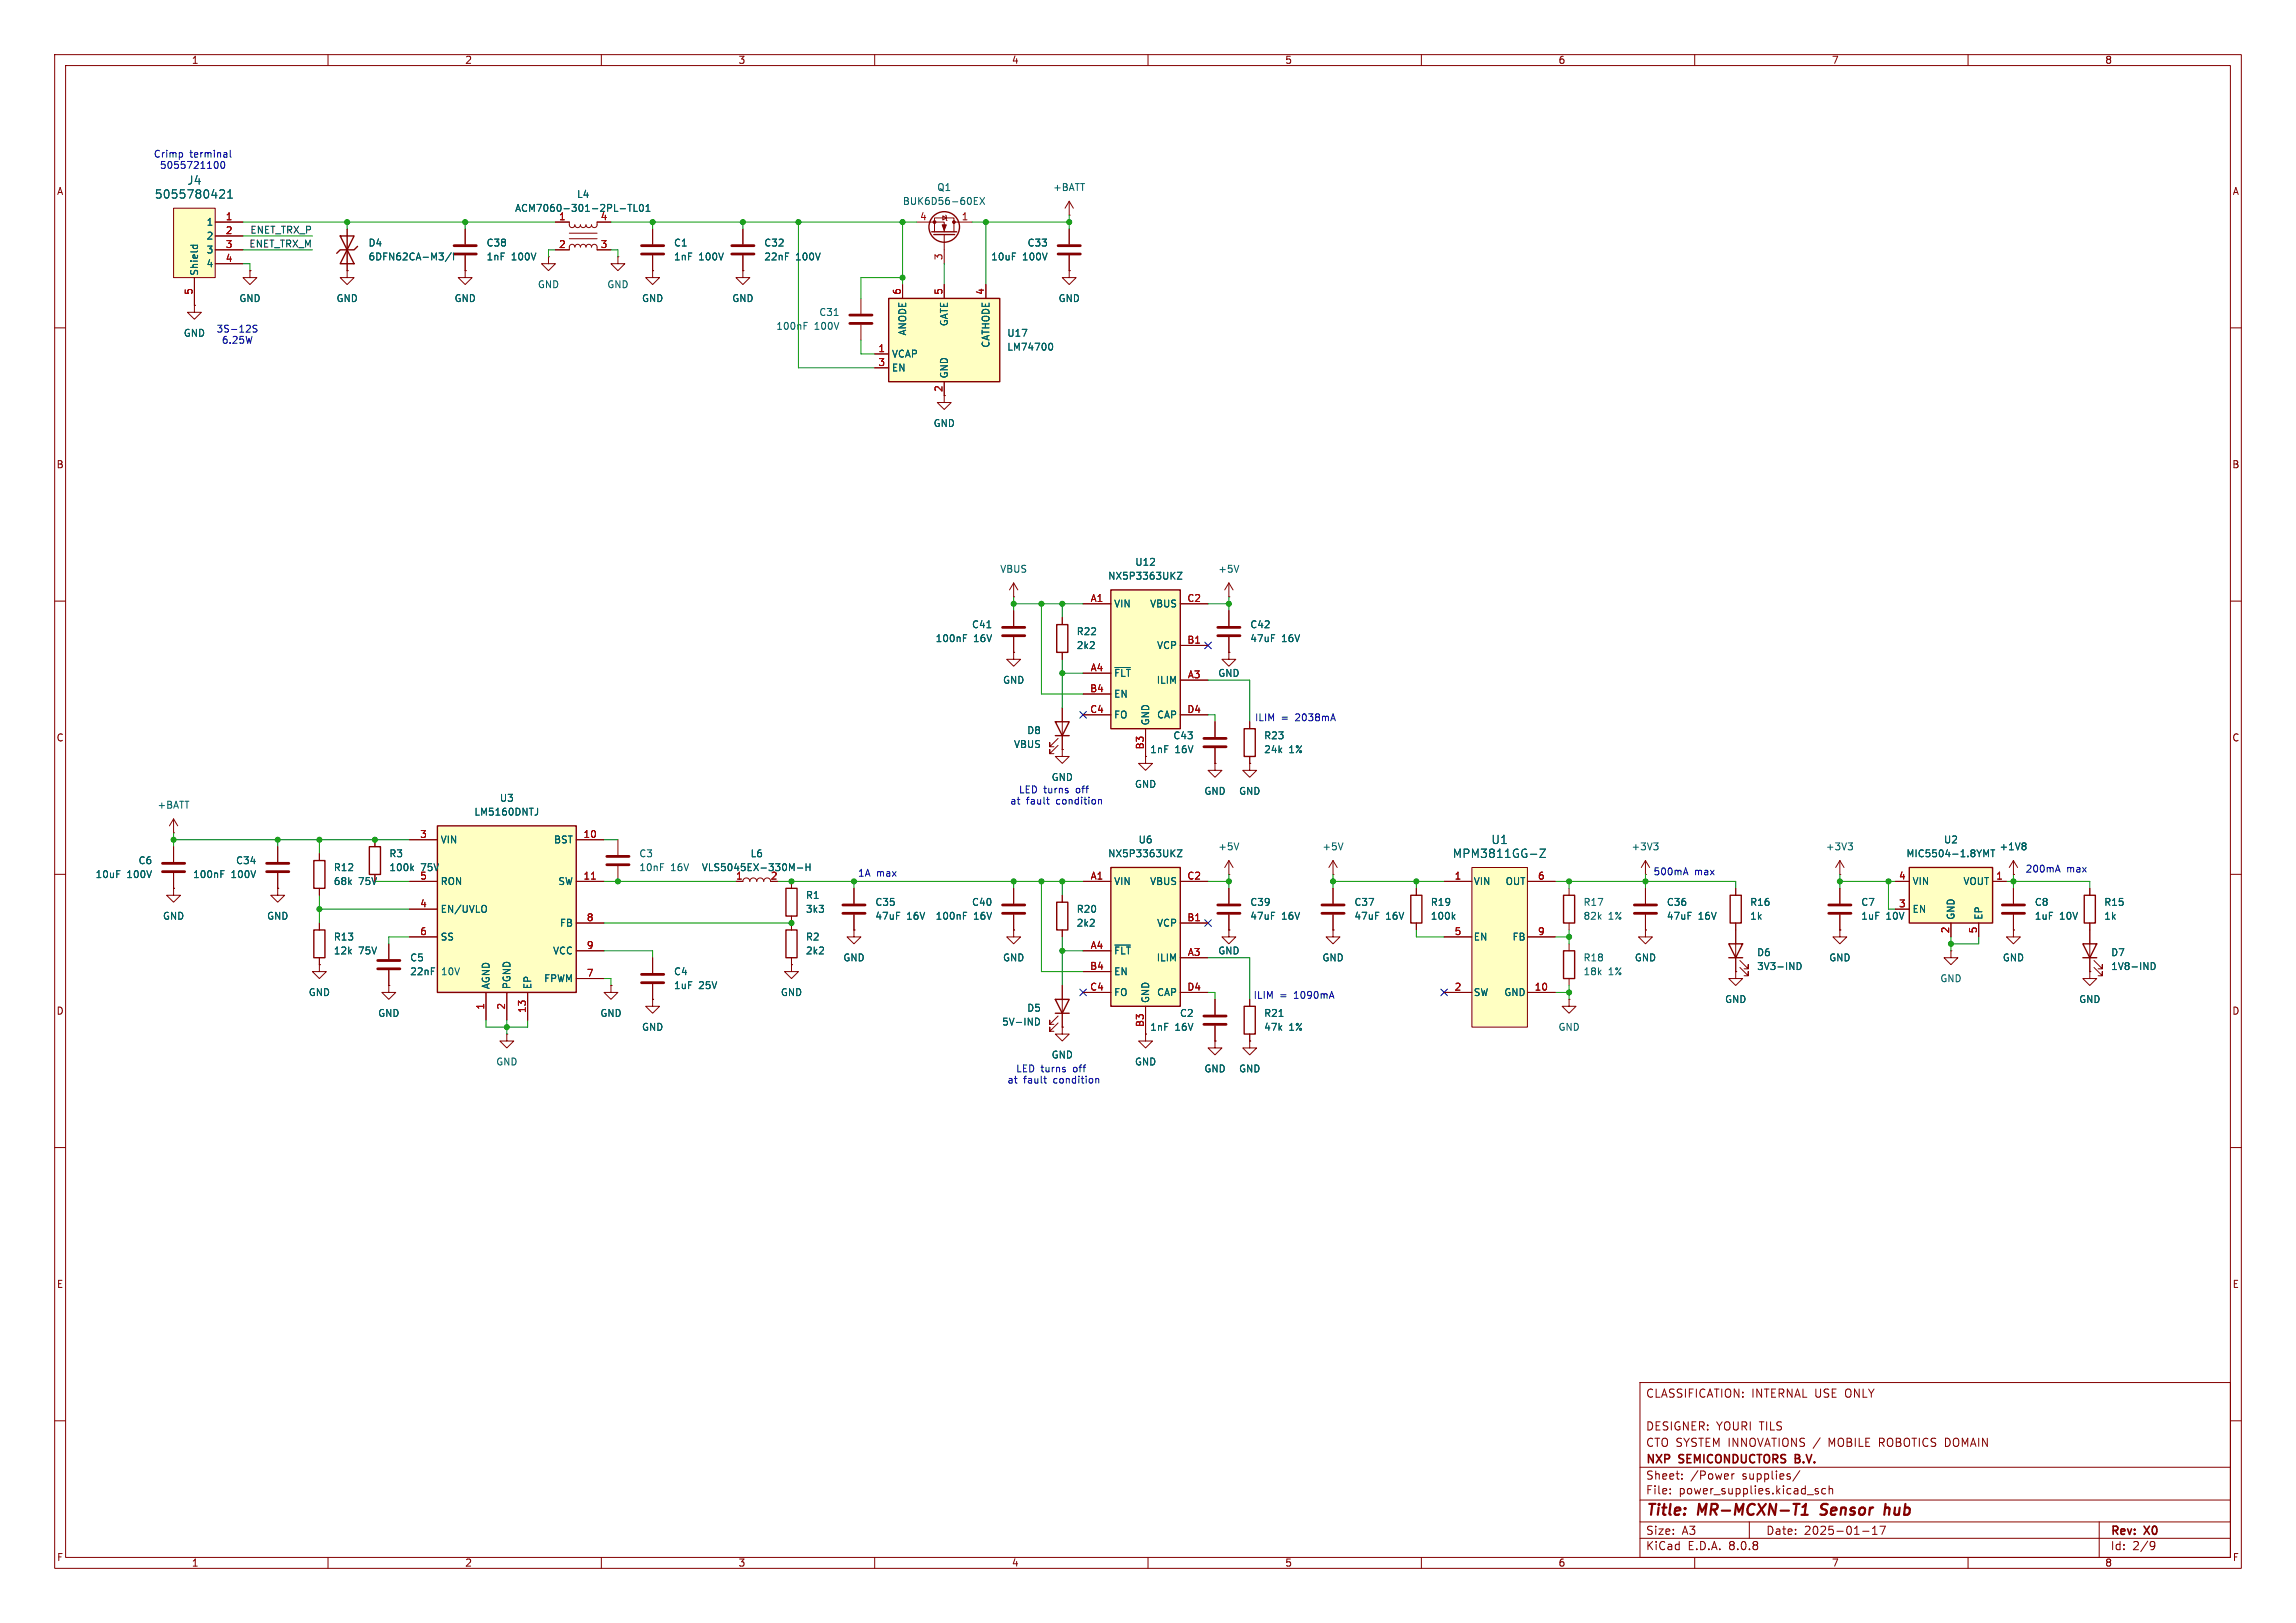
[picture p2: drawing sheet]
<svg xmlns="http://www.w3.org/2000/svg" width="420mm" height="297mm" viewBox="0 0 420 297" stroke-linecap="round" stroke-linejoin="round" font-family="sans-serif">
<defs><g id="words">
<g font-size="2.8" fill="#840000">
<text x="301" y="277.9">Title:</text>
<text x="310.6" y="277.9">MR-MCXN-T1</text>
<text x="333.9" y="277.9">Sensor</text>
<text x="346.3" y="277.9">hub</text>
</g>
<g font-size="2.1" fill="#006464">
<text x="34.2" y="34">J4</text>
<text x="28.2" y="36.6">5055780421</text>
<text x="272.7" y="154.7">U1</text>
<text x="265.6" y="157.2">MPM3811GG-Z</text>
</g>
<g font-size="2.1" fill="#840000">
<text x="301" y="256">CLASSIFICATION:</text>
<text x="320.4" y="256">INTERNAL USE ONLY</text>
<text x="301" y="262">DESIGNER: YOURI TILS</text>
<text x="301" y="268.2">NXP</text>
<text x="301" y="265">CTO SYSTEM INNOVATIONS /</text>
<text x="307.2" y="268.2">SEMICONDUCTORS</text>
<text x="329" y="268.2">B.V.</text>
<text x="334.8" y="265">MOBILE</text>
<text x="344.1" y="265">ROBOTICS DOMAIN</text>
<text x="301" y="273.7">File:</text>
<text x="301" y="271">Sheet:</text>
<text x="307.1" y="273.7">power_supplies.kicad_sch</text>
<text x="309.2" y="271">/Power</text>
<text x="318.7" y="271">supplies/</text>
<text x="301" y="281.1">Size:</text>
<text x="307.6" y="281.1">A3</text>
<text x="323" y="281.1">Date:</text>
<text x="330" y="281.1">2025-01-17</text>
<text x="386" y="281.3">Rev:</text>
<text x="392.4" y="281.3">X0</text>
<text x="301" y="283.9">KiCad</text>
<text x="308.7" y="283.9">E.D.A.</text>
<text x="316.3" y="283.9">8.0.8</text>
<text x="386" y="283.9">Id:</text>
<text x="390.1" y="283.9">2/9</text>
</g>
<g font-size="1.8" fill="#840000">
<text x="35" y="11.9">1</text>
<text x="85" y="11.9">2</text>
<text x="135" y="11.9">3</text>
<text x="185" y="11.9">4</text>
<text x="235" y="11.9">5</text>
<text x="285" y="11.9">6</text>
<text x="335" y="11.9">7</text>
<text x="385" y="11.9">8</text>
<text x="10.3" y="35.9">A</text>
<text x="408.3" y="35.9">A</text>
<text x="172.5" y="71.8" transform="rotate(-90 172.5 71.8)">2</text>
<text x="10.3" y="85.9">B</text>
<text x="408.2" y="85.9">B</text>
<text x="10.3" y="135.9">C</text>
<text x="408.2" y="135.9">C</text>
<text x="10.3" y="185.9">D</text>
<text x="408.2" y="185.9">D</text>
<text x="10.3" y="235.9">E</text>
<text x="408.3" y="235.9">E</text>
<text x="10.3" y="285.9">F</text>
<text x="35" y="286.9">1</text>
<text x="85" y="286.9">2</text>
<text x="135" y="286.9">3</text>
<text x="185" y="286.9">4</text>
<text x="235" y="286.9">5</text>
<text x="285" y="286.9">6</text>
<text x="335" y="286.9">7</text>
<text x="385" y="286.9">8</text>
<text x="408.3" y="285.9">F</text>
</g>
<g font-size="1.8" fill="#0000c2">
<text x="28" y="29.1">Crimp</text>
<text x="34.7" y="29.1">terminal</text>
<text x="29.2" y="31.1">5055721100</text>
<text x="39.5" y="61.1">3S-12S</text>
<text x="40.5" y="63.1">6.25W</text>
<text x="229.5" y="132.2">ILIM</text>
<text x="234.3" y="132.2">=</text>
<text x="237.1" y="132.2">2038mA</text>
<text x="184.7" y="147.4">at</text>
<text x="186.3" y="145.4">LED turns</text>
<text x="187.7" y="147.4">fault</text>
<text x="193.3" y="147.4">condition</text>
<text x="196.9" y="145.4">off</text>
<text x="156.9" y="160.6">1A</text>
<text x="160.3" y="160.6">max</text>
<text x="302.4" y="160.4">500mA</text>
<text x="310" y="160.4">max</text>
<text x="370.4" y="159.9">200mA</text>
<text x="378" y="159.9">max</text>
<text x="229.2" y="183">ILIM</text>
<text x="234.1" y="183">=</text>
<text x="236.8" y="183">1090mA</text>
<text x="185.8" y="196.4">LED turns</text>
<text x="196.4" y="196.4">off</text>
<text x="184.2" y="198.5">at</text>
<text x="187.2" y="198.5">fault</text>
<text x="192.8" y="198.5">condition</text>
</g>
<g font-size="1.8" fill="#006464">
<text x="171.3" y="35.2">Q1</text>
<text x="192.5" y="35.2">+BATT</text>
<text x="37.7" y="41.5">1</text>
<text x="94.1" y="39">ACM7060-301-2PL-TL01</text>
<text x="105.5" y="36.4">L4</text>
<text x="165.1" y="37.7">BUK6D56-60EX</text>
<text x="37.7" y="44">2</text>
<text x="37.7" y="46.6">3</text>
<text x="67.3" y="45.3">D4</text>
<text x="67.3" y="47.9">6DFN62CA-M3/I</text>
<text x="88.9" y="45.3">C38</text>
<text x="88.9" y="47.9">1nF</text>
<text x="93.5" y="47.9">100V</text>
<text x="123.2" y="45.3">C1</text>
<text x="123.2" y="47.9">1nF</text>
<text x="127.8" y="47.9">100V</text>
<text x="139.7" y="47.9">22nF</text>
<text x="139.7" y="45.3">C32</text>
<text x="145.5" y="47.9">100V</text>
<text x="181.2" y="47.9">10uF</text>
<text x="187" y="47.9">100V</text>
<text x="187.9" y="45.3">C33</text>
<text x="36.4" y="50.5" transform="rotate(-90 36.4 50.5)">Shield</text>
<text x="37.7" y="49.1">4</text>
<text x="98.3" y="52.9">GND</text>
<text x="111" y="52.9">GND</text>
<text x="43.7" y="55.5">GND</text>
<text x="61.5" y="55.5">GND</text>
<text x="83.1" y="55.5">GND</text>
<text x="117.3" y="55.5">GND</text>
<text x="133.9" y="55.5">GND</text>
<text x="149.8" y="58">C31</text>
<text x="173.6" y="59.8" transform="rotate(-90 173.6 59.8)">GATE</text>
<text x="193.5" y="55.5">GND</text>
<text x="33.5" y="61.8">GND</text>
<text x="141.9" y="60.6">100nF</text>
<text x="148.9" y="60.6">100V</text>
<text x="163.1" y="65.6">VCAP</text>
<text x="166" y="61.5" transform="rotate(-90 166 61.5)">ANODE</text>
<text x="181.2" y="63.7" transform="rotate(-90 181.2 63.7)">CATHODE</text>
<text x="184.2" y="61.8">U17</text>
<text x="184.2" y="64.4">LM74700</text>
<text x="163.1" y="68.2">EN</text>
<text x="173.6" y="69.3" transform="rotate(-90 173.6 69.3)">GND</text>
<text x="170.7" y="78.3">GND</text>
<text x="182.9" y="105">VBUS</text>
<text x="202.6" y="106.3">NX5P3363UKZ</text>
<text x="207.6" y="103.7">U12</text>
<text x="222.8" y="105">+5V</text>
<text x="203.7" y="111.4">VIN</text>
<text x="210.3" y="111.4">VBUS</text>
<text x="171.1" y="117.7">100nF</text>
<text x="177.7" y="115.2">C41</text>
<text x="178.1" y="117.7">16V</text>
<text x="196.9" y="119">2k2</text>
<text x="196.9" y="116.4">R22</text>
<text x="211.6" y="119">VCP</text>
<text x="228.6" y="115.2">C42</text>
<text x="228.6" y="117.7">47uF</text>
<text x="234.4" y="117.7">16V</text>
<text x="183.4" y="125.3">GND</text>
<text x="203.7" y="124.1">~{FLT}</text>
<text x="211.5" y="125.3">ILIM</text>
<text x="222.8" y="124.1">GND</text>
<text x="203.7" y="127.9">EN</text>
<text x="203.7" y="131.7">FO</text>
<text x="211.6" y="131.7">CAP</text>
<text x="185.4" y="137.1">VBUS</text>
<text x="187.8" y="134.5">D8</text>
<text x="210.4" y="132.8" transform="rotate(-90 210.4 132.8)">GND</text>
<text x="214.5" y="135.5">C43</text>
<text x="231.1" y="135.5">R23</text>
<text x="192.3" y="143.1">GND</text>
<text x="210.3" y="138">1nF</text>
<text x="214.9" y="138">16V</text>
<text x="231.1" y="138">24k</text>
<text x="235.8" y="138">1%</text>
<text x="28.7" y="148.2">+BATT</text>
<text x="86.7" y="149.5">LM5160DNTJ</text>
<text x="91.3" y="146.9">U3</text>
<text x="207.5" y="144.4">GND</text>
<text x="220.2" y="145.6">GND</text>
<text x="226.6" y="145.6">GND</text>
<text x="80.5" y="154.5">VIN</text>
<text x="101.3" y="154.5">BST</text>
<text x="208.2" y="154.5">U6</text>
<text x="222.8" y="155.8">+5V</text>
<text x="241.8" y="155.8">+5V</text>
<text x="298.3" y="155.8">+3V3</text>
<text x="333.9" y="155.8">+3V3</text>
<text x="355.5" y="154.5">U2</text>
<text x="365.7" y="155.8">+1V8</text>
<text x="17.4" y="160.9">10uF</text>
<text x="23.2" y="160.9">100V</text>
<text x="25.2" y="158.3">C6</text>
<text x="35.2" y="160.9">100nF</text>
<text x="42.3" y="160.9">100V</text>
<text x="43.1" y="158.3">C34</text>
<text x="61" y="159.6">R12</text>
<text x="71.1" y="157.1">R3</text>
<text x="71.1" y="159.6">100k</text>
<text x="77" y="159.6">75V</text>
<text x="116.8" y="157.1">C3</text>
<text x="116.8" y="159.6">10nF</text>
<text x="122.7" y="159.6">16V</text>
<text x="128.3" y="159.6">VLS5045EX-330M-H</text>
<text x="137.2" y="157.1">L6</text>
<text x="202.6" y="157.1">NX5P3363UKZ</text>
<text x="348.6" y="157.1">MIC5504-1.8YMT</text>
<text x="61" y="162.2">68k</text>
<text x="65.6" y="162.2">75V</text>
<text x="80.5" y="167.2">EN/UVLO</text>
<text x="80.5" y="162.2">RON</text>
<text x="102" y="162.2">SW</text>
<text x="147.3" y="164.7">R1</text>
<text x="147.3" y="167.2">3k3</text>
<text x="160" y="166">C35</text>
<text x="177.7" y="166">C40</text>
<text x="196.9" y="167.2">R20</text>
<text x="203.7" y="162.2">VIN</text>
<text x="210.3" y="162.2">VBUS</text>
<text x="228.6" y="166">C39</text>
<text x="247.7" y="166">C37</text>
<text x="261.6" y="166">R19</text>
<text x="269.5" y="162.2">VIN</text>
<text x="275.3" y="162.2">OUT</text>
<text x="289.6" y="166">R17</text>
<text x="304.8" y="166">C36</text>
<text x="320" y="166">R16</text>
<text x="340.4" y="166">C7</text>
<text x="349.8" y="167.2">EN</text>
<text x="349.8" y="162.2">VIN</text>
<text x="359.1" y="162.2">VOUT</text>
<text x="372.1" y="166">C8</text>
<text x="384.8" y="166">R15</text>
<text x="29.7" y="168.5">GND</text>
<text x="48.8" y="168.5">GND</text>
<text x="61" y="172.3">R13</text>
<text x="80.5" y="172.3">SS</text>
<text x="102.3" y="169.8">FB</text>
<text x="147.3" y="172.3">R2</text>
<text x="160" y="168.5">47uF</text>
<text x="165.9" y="168.5">16V</text>
<text x="171.1" y="168.5">100nF</text>
<text x="178.1" y="168.5">16V</text>
<text x="196.9" y="169.8">2k2</text>
<text x="211.6" y="169.8">VCP</text>
<text x="228.6" y="168.5">47uF</text>
<text x="234.4" y="168.5">16V</text>
<text x="247.7" y="168.5">47uF</text>
<text x="253.5" y="168.5">16V</text>
<text x="261.6" y="168.5">100k</text>
<text x="269.5" y="172.3">EN</text>
<text x="276.6" y="172.3">FB</text>
<text x="289.6" y="168.5">82k</text>
<text x="294.2" y="168.5">1%</text>
<text x="304.8" y="168.5">47uF</text>
<text x="310.6" y="168.5">16V</text>
<text x="320" y="168.5">1k</text>
<text x="340.4" y="168.5">1uF</text>
<text x="345" y="168.5">10V</text>
<text x="357.7" y="168.4" transform="rotate(-90 357.7 168.4)">GND</text>
<text x="362.8" y="168.4" transform="rotate(-90 362.8 168.4)">EP</text>
<text x="372.1" y="168.5">1uF</text>
<text x="376.7" y="168.5">10V</text>
<text x="384.8" y="168.5">1k</text>
<text x="61" y="174.9">12k</text>
<text x="65.6" y="174.9">75V</text>
<text x="74.9" y="176.1">C5</text>
<text x="74.9" y="178.7">22nF</text>
<text x="80.8" y="178.7">10V</text>
<text x="99.4" y="179.9">FPWM</text>
<text x="101.1" y="174.9">VCC</text>
<text x="123.2" y="178.7">C4</text>
<text x="147.3" y="174.9">2k2</text>
<text x="154.2" y="176.1">GND</text>
<text x="183.4" y="176.1">GND</text>
<text x="203.7" y="174.9">~{FLT}</text>
<text x="203.7" y="178.7">EN</text>
<text x="211.5" y="176.1">ILIM</text>
<text x="222.8" y="174.9">GND</text>
<text x="241.8" y="176.1">GND</text>
<text x="289.6" y="176.1">R18</text>
<text x="289.6" y="178.7">18k</text>
<text x="294.2" y="178.7">1%</text>
<text x="299" y="176.1">GND</text>
<text x="321.3" y="175.2">D6</text>
<text x="321.3" y="177.7">3V3-IND</text>
<text x="334.5" y="176.1">GND</text>
<text x="354.8" y="179.9">GND</text>
<text x="366.3" y="176.1">GND</text>
<text x="386.1" y="175.2">D7</text>
<text x="386.1" y="177.7">1V8-IND</text>
<text x="56.4" y="182.5">GND</text>
<text x="89.8" y="181.1" transform="rotate(-90 89.8 181.1)">AGND</text>
<text x="93.6" y="181.1" transform="rotate(-90 93.6 181.1)">PGND</text>
<text x="97.4" y="181.1" transform="rotate(-90 97.4 181.1)">EP</text>
<text x="123.2" y="181.2">1uF</text>
<text x="127.8" y="181.2">25V</text>
<text x="142.7" y="182.5">GND</text>
<text x="187.8" y="185.3">D5</text>
<text x="203.7" y="182.5">FO</text>
<text x="210.4" y="183.6" transform="rotate(-90 210.4 183.6)">GND</text>
<text x="211.6" y="182.5">CAP</text>
<text x="269.5" y="182.5">SW</text>
<text x="275.1" y="182.5">GND</text>
<text x="315.5" y="183.7">GND</text>
<text x="380.2" y="183.7">GND</text>
<text x="69.1" y="186.3">GND</text>
<text x="109.7" y="186.3">GND</text>
<text x="117.3" y="188.8">GND</text>
<text x="183.2" y="187.9">5V-IND</text>
<text x="210.3" y="188.8">1nF</text>
<text x="214.9" y="188.8">16V</text>
<text x="215.7" y="186.3">C2</text>
<text x="231.1" y="186.3">R21</text>
<text x="231.1" y="188.8">47k</text>
<text x="235.8" y="188.8">1%</text>
<text x="285" y="188.8">GND</text>
<text x="90.7" y="195.2">GND</text>
<text x="192.3" y="193.9">GND</text>
<text x="207.5" y="195.2">GND</text>
<text x="220.2" y="196.4">GND</text>
<text x="226.6" y="196.4">GND</text>
</g>
<g font-size="1.8" fill="#a90000">
<text x="41.2" y="40.4">1</text>
<text x="102.2" y="40.4">1</text>
<text x="109.8" y="40.4">4</text>
<text x="168.2" y="40.4">4</text>
<text x="175.8" y="40.4">1</text>
<text x="41.2" y="42.9">2</text>
<text x="41.2" y="45.5">3</text>
<text x="102.2" y="45.5">2</text>
<text x="109.8" y="45.5">3</text>
<text x="172.5" y="47.7" transform="rotate(-90 172.5 47.7)">3</text>
<text x="41.2" y="48">4</text>
<text x="35.3" y="54" transform="rotate(-90 35.3 54)">5</text>
<text x="164.8" y="54" transform="rotate(-90 164.8 54)">6</text>
<text x="172.5" y="54" transform="rotate(-90 172.5 54)">5</text>
<text x="180.1" y="54" transform="rotate(-90 180.1 54)">4</text>
<text x="160.6" y="64.5">1</text>
<text x="160.6" y="67.1">3</text>
<text x="199.4" y="110.2">A1</text>
<text x="217.1" y="110.2">C2</text>
<text x="217.1" y="117.9">B1</text>
<text x="199.4" y="122.9">A4</text>
<text x="217.2" y="124.2">A3</text>
<text x="199.3" y="126.7">B4</text>
<text x="199.3" y="130.6">C4</text>
<text x="217.1" y="130.6">D4</text>
<text x="209.3" y="137.2" transform="rotate(-90 209.3 137.2)">B3</text>
<text x="76.8" y="153.4">3</text>
<text x="106.6" y="153.4">10</text>
<text x="76.8" y="161">5</text>
<text x="106.6" y="161">11</text>
<text x="134.5" y="161">1</text>
<text x="140.9" y="161">2</text>
<text x="199.4" y="161">A1</text>
<text x="217.1" y="161">C2</text>
<text x="266" y="161">1</text>
<text x="281.2" y="161">6</text>
<text x="347.3" y="161">4</text>
<text x="365.1" y="161">1</text>
<text x="76.8" y="166.1">4</text>
<text x="347.3" y="166.1">3</text>
<text x="76.8" y="171.2">6</text>
<text x="107.2" y="168.7">8</text>
<text x="107.2" y="173.7">9</text>
<text x="199.4" y="173.7">A4</text>
<text x="217.1" y="168.7">B1</text>
<text x="266" y="171.2">5</text>
<text x="281.2" y="171.2">9</text>
<text x="356.6" y="170.9" transform="rotate(-90 356.6 170.9)">2</text>
<text x="361.7" y="170.9" transform="rotate(-90 361.7 170.9)">5</text>
<text x="107.2" y="178.8">7</text>
<text x="199.3" y="177.5">B4</text>
<text x="217.2" y="175">A3</text>
<text x="88.6" y="184.9" transform="rotate(-90 88.6 184.9)">1</text>
<text x="92.5" y="184.9" transform="rotate(-90 92.5 184.9)">2</text>
<text x="96.3" y="185.5" transform="rotate(-90 96.3 185.5)">13</text>
<text x="199.3" y="181.4">C4</text>
<text x="217.1" y="181.4">D4</text>
<text x="266" y="181.4">2</text>
<text x="280.6" y="181.4">10</text>
<text x="209.3" y="188" transform="rotate(-90 209.3 188)">B3</text>
</g>
<g font-size="1.8" fill="#0f0f0f">
<text x="45.5" y="45.4">ENET_TRX_M</text>
<text x="45.7" y="42.8">ENET_TRX_P</text>
</g>
</g></defs>
<g fill="none" stroke="#840000" stroke-width=".18">
<path d="M10 10h400v277h-400zM12 12h396v273h-396zM60 10v2M110 10v2M160 10v2M210 10v2M260 10v2M310 10v2M360 10v2M10 60h2M408 60h2M10 110h2"/>
<path d="M408 110h2M10 160h2M408 160h2M10 210h2M408 210h2M300 253h108v32h-108zM10 260h2M300 278.5h108M300 274.5h108M300 268.5h108M305.5 273.2v.2M305.5 272.5v.1"/>
<path d="M307.7 270.5v.2M307.7 269.8v.1M316.8 269.7v1M317.2 269.7l-.3 .1-.1 .2M320 278.5v3M329.2 269.1l-1.3 1.9M332 272.7l.7 .4-.3 .3-.4-.1M332.6 272.5l-.4-.1-.2 .2M333.9 272.5l-.4-.1-.3 .3v.4l.2 .2h.5M334.6 272.5l.2-.1 .4 .1v.9M334.6 271.9v1.5M342.5 279.7l.4-.4v1.5"/>
<path d="M343.9 279.3h1l-.7 1.5M384 278.5v6.5M408 260h2M60 285v2M110 285v2M160 285v2M210 285v2M260 285v2M300 281.5h108M310 285v2M340.7 280.2h1.2M342.5 280.8h.9"/>
<path d="M360 285v2M393.6 282.1l.5 .1a.99 .99 0 0 1-.4 1.4h-.3M394.2 282.7l-.3 .3h-.3"/>
</g>
<path d="M328.1 275.2h1.1M329.5 277.2h1.2M329.7 275.8l.6-.6-.2 2M333 277.1l.2 .1M333.3 275.4l-.2 .4 .1 .2M344.9 275.2l-.2 2M345.6 276a.57 .57 0 0 0-.8 .1M345.7 276.2l-.2 1" fill="none" stroke="#840000" stroke-width=".4"/>
<path d="M328.4 266.9h.5M328.9 266.2h-.5v1.5h.6" fill="none" stroke="#840000" stroke-width=".3"/>
<path d="M203.2 108h12.7v25.4h-12.7z" fill="#ffffc2"/>
<path d="M203.2 108h12.7v25.4h-12.7zM143.8 170.2h2v5.1h-2zM143.8 162.6h2v5h-2zM193 182.9h2.6l-1.3 2.5zM193 185.4h2.6" fill="none" stroke="#840000" stroke-width=".25"/>
<g fill="none" stroke="#840000" stroke-width=".18">
<path d="M198.1 110.5h5.1M215.9 110.5h5.1M215.9 118.1h5.1M198.1 123.2h5.1M198.1 127h5.1M198.1 130.8h5.1M209.5 133.4v5M215.9 124.5h5.1M215.9 130.8h5.1M144.8 161.3v1.3M144.8 167.6v2.6M144.8 175.3v1.2"/>
<path d="M156.2 170.2v1.3h1.3l-1.3 1.2-1.3-1.2h1.3M156.2 170.2h.1M156.2 162.6v2.8M156.2 167.4v2.8M185.4 162.6v2.8M185.4 167.4v2.8M193.5 187.2l-1.5 1.5v-.7v.7h.8M193.5 185.9l-1.5 1.6v-.8v.8h.8M194.3 180.3v7.7"/>
</g>
<path d="M215.4 104.7h.8l-.8 1.3h.8M203.9 122.1h2.9M176.2 167.6h.5M176.2 166.9h.6M189.4 186.3a.64 .64 0 0 1 .8 .7 .64 .64 0 0 1-.8 .6" fill="none" stroke="#006464" stroke-width=".18"/>
<path d="M154.2 167.1h4M154.2 165.6h4M183.4 167.1h4.1M183.4 165.6h4.1" fill="none" stroke="#840000" stroke-width=".51"/>
<path d="M349.2 158.8h15.3v10.1h-15.3z" fill="#ffffc2"/>
<path d="M62.2 43.2h2.6l-1.3 2.5zM63.5 45.7l1.3 2.6h-2.6zM65.4 45.1l-.6 .6h-2.6l-.6 .7M57.4 157.5h2v5.1h-2zM67.6 154.9h2v5.1h-2zM349.2 158.8h15.3v10.1h-15.3zM57.4 170.2h2v5.1h-2zM381.3 163.8h2v5.1h-2z" fill="none" stroke="#840000" stroke-width=".25"/>
<g fill="none" stroke="#840000" stroke-width=".18">
<path d="M45.7 49.5v1.3h1.3l-1.3 1.3-1.3-1.3h1.3M45.7 49.5h.1M63.5 49.5v1.3h1.3l-1.3 1.3-1.3-1.3h1.3M63.5 49.5h.1M63.5 41.9v7.6M85.1 49.5v1.3h1.3l-1.3 1.3-1.3-1.3h1.3M85.1 49.5h.1M119.4 49.5v1.3h1.2l-1.2 1.3-1.3-1.3h1.3M119.4 49.5h.1M185.4 109.2h.1M185.4 106.7v2.5M185.4 111.8v2.8"/>
<path d="M185.4 116.6v2.8M185.4 106.7l-.7 1.3M185.4 106.7l.8 1.3M31.7 152.4h.1M31.7 149.9v2.5M31.7 154.9v2.8M31.7 159.8v2.8M31.7 149.9l-.7 1.2M31.7 149.9l.8 1.2M50.8 154.9v2.8M50.8 159.8v2.8M58.4 156.2v1.3"/>
<path d="M68.6 153.7v1.2M113 153.7v2.8M113 158.5v2.8M336.5 157.5l-.7 1.3M336.5 157.5v2.5M336.5 157.5l.8 1.3M368.3 157.5l-.8 1.3M368.3 157.5v2.5M368.3 157.5l.8 1.3M58.4 176.5v1.3h1.3l-1.3 1.3-1.3-1.3h1.3M58.4 176.5h.1M58.4 162.6v1.2"/>
<path d="M58.4 168.9v1.3M58.4 175.3v1.2M68.6 160v1.3M71.1 172.7v2.8M71.1 177.5v2.8M119.4 175.3v2.8M134.6 161.3h1.3a.64 .64 0 0 1 .6-.6 .64 .64 0 0 1 .7 .6 .64 .64 0 0 1 .6-.6 .64 .64 0 0 1 .6 .6 .64 .64 0 0 1 .7-.6 .64 .64 0 0 1 .6 .6 .64 .64 0 0 1 .6-.6 .64 .64 0 0 1 .7 .6M144.8 176.5v1.3h1.2l-1.2 1.3-1.3-1.3h1.3M144.8 176.5h.1M336.5 160h.1M336.5 162.6v2.8M336.5 167.4v2.8"/>
<path d="M346.7 161.3h2.5M346.7 166.4h2.5M356.9 168.9v2.6M361.9 168.9v2.6M364.5 161.3h2.5M368.3 160h.1M368.3 170.2v1.3h1.3l-1.3 1.2-1.3-1.2h1.3M368.3 170.2h.1M368.3 162.6v2.8M368.3 167.4v2.8M382.3 162.6v1.2M382.3 168.9v1.3"/>
<path d="M71.1 180.3v1.3h1.3l-1.3 1.3-1.3-1.3h1.3M71.1 180.3h.1M119.4 182.9v1.3h1.2l-1.2 1.2-1.3-1.2h1.3M119.4 182.9h.1M119.4 180.1v2.8M222.2 182.9v2.8M222.2 187.7v2.8"/>
</g>
<g fill="none" stroke="#006464" stroke-width=".18">
<path d="M80.3 46.3h.8l-.4 .5M80.8 46.8l.3 .2v.3l-.3 .3M82.5 46.2l-1 1.7M83 46.3v1.3M176.2 116.8h.5M176.2 116.1h.6M180.5 114.9h.8M40.4 159.9h.4M40.4 159.3h.6M75.3 158.8l.3 .5M75.6 158.5l-.4 .5M145.9 158.8h.9"/>
<path d="M147.4 158.1v1.2M147.4 158.7h.8M148.2 158.1v1.2M338.1 154.2h.7l-.4 .5M338.6 154.7l.2 .3v.3l-.2 .2M362.9 155.5l.4 .9 .4-.9v1.3M364.2 155.5h.7M364.5 155.5v1.3M370.4 154.2l.2 .3-.2 .3 .2 .2v.3l-.2 .2"/>
</g>
<g fill="none" stroke="#840000" stroke-width=".51">
<path d="M183.4 116.3h4.1M183.4 114.8h4.1M29.7 158h4.1M29.7 159.5h4.1M48.8 158h4M48.8 159.5h4M111 158.2h4.1M111 156.7h4.1M69.1 175.8h4.1M69.1 177.3h4.1M117.3 178.3h4.1M117.3 179.8h4.1"/>
<path d="M334.5 167.1h4.1M334.5 165.6h4.1M366.3 167.1h4M366.3 165.6h4M220.2 185.9h4.1M220.2 187.5h4.1"/>
</g>
<path d="M31.7 38.1h7.7v12.7h-7.7z" fill="#ffffc2"/>
<g fill="none" stroke="#840000" stroke-width=".18">
<path d="M31.7 38.1h7.7v12.7h-7.7zM35.6 55.9v1.3h1.2l-1.2 1.2-1.3-1.2h1.3M35.6 55.9h.1M35.6 50.8v5.1M39.4 40.6h5M39.4 43.2h5M39.4 45.7h5M39.4 48.3h5M100.3 47v1.3h1.3l-1.3 1.2-1.2-1.2h1.2M100.3 47h.1M101.6 40.6h2.5l.1 .8 .5 .3 .3-.2 .2-.4 .1 .4 .3 .1 .4-.1 .2-.4 .1 .3 .3 .2 .4-.1 .2-.4 .2 .4 .4 .1 .3-.1 .1-.4 .2 .4 .4 .1 .4-.2v-.8h2.6M101.6 45.7h2.5l.1-.7 .4-.3 .4 .2 .2 .3 .1-.3 .3-.2 .4 .2 .2 .3 .1-.3 .3-.2 .4 .1 .2 .4 .2-.4 .4-.1 .3 .2 .1 .3 .2-.4 .4-.1 .4 .3v.7h2.6"/>
<path d="M104.1 42.7h5.1M104.1 43.7h5.1M119.4 41.9v2.8M119.4 46.7v2.8M31.7 162.6v1.2h1.3l-1.3 1.3-1.2-1.3h1.2M31.7 162.6h.1M50.8 162.6v1.2h1.3l-1.3 1.3-1.3-1.3h1.3M50.8 162.6h.1M287 162.6v1.2M287 168.9v1.3M301 170.2v1.3h1.3l-1.3 1.2-1.3-1.2h1.3M301 170.2h.1"/>
<path d="M317.5 177.8v1.3h1.3l-1.3 1.2-1.3-1.2h1.3M317.5 177.8h.1M317.5 162.6v1.2M317.5 168.9v8.9M318.3 177l1.5 1.6v-.8v.8h-.8M318.3 175.8l1.5 1.5v-.8v.8h-.8M336.5 170.2v1.3h1.3l-1.3 1.2-1.2-1.2h1.2M336.5 170.2h.1M356.9 174v1.3h1.2l-1.2 1.2-1.3-1.2h1.3M356.9 174h.1M382.3 177.8v1.3h1.2l-1.2 1.2-1.3-1.2h1.3M382.3 177.8h.1"/>
<path d="M382.3 170.2v7.6M383 177l1.6 1.6v-.8v.8h-.8M383 175.8l1.6 1.5v-.8v.8h-.8"/>
</g>
<g fill="none" stroke="#006464" stroke-width=".18">
<path d="M40.3 34.8l.5-.1 .2 .2 .1 .3-1 1.1h1M41.7 36.3h.8M41.7 35.2l.4-.5v1.6M113.5 38.2h.9M114.8 37.4h.8M115.2 37.4v1.3M116 37.4v1.3h.6M117.1 37.5l.2-.1a.68 .68 0 0 1 .4 .6 .68 .68 0 0 1-.4 .7l-.3-.5zM118.2 38.7h.7M118.2 37.8l.3-.4v1.3M34.9 44.9h1.2M35.4 44.9l-.1 .3"/>
<path d="M36.1 44.9v.3M328.7 176.2a.64 .64 0 0 1 .8 .6 .64 .64 0 0 1-.8 .6zM393.5 176.2a.64 .64 0 0 1 .7 .6 .64 .64 0 0 1-.7 .6z"/>
</g>
<path d="M286 163.8h2v5.1h-2zM316.2 172.7h2.6l-1.3 2.6zM316.2 175.3h2.6M316.5 163.8h2v5.1h-2zM381 172.7h2.5l-1.2 2.6zM381 175.3h2.5" fill="none" stroke="#840000" stroke-width=".25"/>
<path d="M117.3 46.5h4.1M117.3 45h4.1" fill="none" stroke="#840000" stroke-width=".51"/>
<path d="M269.2 158.8h10.2v29.2h-10.2z" fill="#ffffc2"/>
<g fill="none" stroke="#840000" stroke-width=".18">
<path d="M85.1 41.9v2.8M85.1 46.7v2.8M113 47v1.3h1.3l-1.3 1.2-1.2-1.2h1.2M113 47h.1M269.2 158.8h10.2v29.2h-10.2zM301 157.5l-.8 1.3M301 157.5v2.5M301 157.5l.8 1.3M259.1 162.6v1.2M259.1 168.9v1.3M264.2 161.3h5M264.2 171.5h5"/>
<path d="M279.4 161.3h5.1M279.4 171.5h5.1M301 160h.1M264.2 181.6h5M279.4 181.6h5.1"/>
</g>
<path d="M281.7 155.4h1l-1 1.5h1M302.5 154.2h.8l-.4 .5M303 154.7l.3 .3v.3l-.3 .2M265.8 167.7l.3 .5M266.1 167.4l-.4 .5" fill="none" stroke="#006464" stroke-width=".18"/>
<path d="M258.1 163.8h2v5.1h-2z" fill="none" stroke="#840000" stroke-width=".25"/>
<path d="M83.1 46.5h4M83.1 45h4" fill="none" stroke="#840000" stroke-width=".51"/>
<path d="M162.6 54.6h20.3v15.3h-20.3z" fill="#ffffc2"/>
<path d="M162.6 54.6h20.3v15.3h-20.3zM193.3 165.1h2v5.1h-2z" fill="none" stroke="#840000" stroke-width=".25"/>
<g fill="none" stroke="#840000" stroke-width=".18">
<path d="M165.1 52.1v2.5M172.7 52.1v2.5M180.3 52.1v2.5M195.6 49.5v1.3h1.2l-1.2 1.3-1.3-1.3h1.3M195.6 49.5h.1M160 64.8h2.6M160 67.3h2.6M172.7 69.9v3.8h1.3l-1.3 1.2-1.3-1.2h1.3M243.8 157.5v2.5M243.8 157.5l-.7 1.3M243.8 157.5l.8 1.3M194.3 163.8v1.3"/>
<path d="M194.3 170.2v1.3M243.8 170.2v1.3h1.3l-1.3 1.2-1.2-1.2h1.2M243.8 170.2h.1M243.8 160h.1M243.8 162.6v2.8M243.8 167.4v2.8M301 162.6v2.8M301 167.4v2.8M287 182.9v1.3h1.3l-1.3 1.2-1.3-1.2h1.3M287 182.9h.1"/>
</g>
<path d="M192 62.9l.1-.1a.68 .68 0 0 1 .5 .6 .68 .68 0 0 1-.5 .7l-.1-.1M245.7 154.2l-.5 1.3" fill="none" stroke="#006464" stroke-width=".18"/>
<path d="M241.8 165.6h4.1M241.8 167.1h4.1M299 165.6h4M299 167.1h4" fill="none" stroke="#840000" stroke-width=".51"/>
<path d="M203.2 158.8h12.7v25.4h-12.7z" fill="#ffffc2"/>
<g fill="none" stroke="#840000" stroke-width=".25">
<path d="M170.4 42.4h4.6M170.8 42.9h3.8M227.6 133.4h2v5h-2zM203.2 158.8h12.7v25.4h-12.7zM227.6 184.2h2v5h-2z"/>
<circle cx="172.7" cy="41.5" r="2.79"/>
</g>
<g fill="none" stroke="#840000" stroke-width=".18">
<path d="M172.5 39.5l.6 .4-.6 .4zM173 39.4l.1 .1v.8l.1 .1M195.6 39.4h.1M195.6 36.8l-.8 1.3M195.6 36.8v2.6M195.6 36.8l.7 1.3M135.9 49.5v1.3h1.3l-1.3 1.3-1.3-1.3h1.3M135.9 49.5h.1M135.9 41.9v2.8M135.9 46.7v2.8M157.5 54.6v2.8M157.5 59.4v2.8"/>
<path d="M167.6 40.6h5.1v1.8M170.9 42.4v-2.5h3.6v2.5M172.7 42.9v5.4M174.5 40.6h3.3M195.6 41.9v2.8M195.6 46.7v2.8M185.4 119.4v1.3h1.3l-1.3 1.2-1.3-1.2h1.3M185.4 119.4h.1M224.8 109.2h.1M224.8 106.7v2.5M224.8 111.8v2.8M224.8 116.6v2.8"/>
<path d="M224.8 106.7l-.8 1.3M224.8 106.7l.8 1.3M222.2 139.7v1.3h1.3l-1.3 1.2-1.2-1.2h1.2M222.2 139.7h.1M228.6 139.7v1.3h1.3l-1.3 1.2-1.3-1.2h1.3M228.6 139.7h.1M228.6 132.1v1.3M228.6 138.4v1.3M224.8 157.5l-.8 1.3M224.8 157.5v2.5M224.8 157.5l.8 1.3M185.4 170.2v1.3h1.3l-1.3 1.2-1.3-1.2h1.3"/>
<path d="M185.4 170.2h.1M198.1 161.3h5.1M198.1 174h5.1M198.1 177.8h5.1M215.9 161.3h5.1M215.9 175.3h5.1M215.9 168.9h5.1M224.8 160h.1M224.8 170.2v1.3h1.3l-1.3 1.2-1.3-1.2h1.3M224.8 170.2h.1M224.8 162.6v2.8M224.8 167.4v2.8"/>
<path d="M111.8 180.3v1.3h1.2l-1.2 1.3-1.3-1.3h1.3M111.8 180.3h.1M194.3 188v1.2h1.3l-1.3 1.3-1.3-1.3h1.3M194.3 188h.1M198.1 181.6h5.1M209.5 189.2v1.3h1.3l-1.3 1.3-1.2-1.3h1.2M209.5 189.2h.1M209.5 184.2v5M215.9 181.6h5.1M222.2 190.5v1.3h1.3l-1.3 1.2-1.2-1.2h1.2M222.2 190.5h.1M228.6 190.5v1.3h1.3l-1.3 1.2-1.3-1.2h1.3"/>
<path d="M228.6 190.5h.1M228.6 182.9v1.3M228.6 189.2v1.3"/>
</g>
<g fill="none" stroke="#006464" stroke-width=".18">
<path d="M178.2 36.7h.4M178.2 37.4h.6M178.2 36.1h.6M179.3 36.1l.8 1.3M180.1 36.1l-.8 1.3M147.1 59.6h.4M147.1 59h.6M152.6 57.7h.7M226.6 103.4l-.4 1.3M215.4 155.5h.8l-.8 1.3h.8M226.6 154.2l-.4 1.3M203.9 172.9h2.9"/>
<path d="M234 186h.7"/>
</g>
<path d="M133.9 45h4M133.9 46.5h4M155.4 57.7h4.1M155.4 59.2h4.1M193.5 45h4.1M193.5 46.5h4.1M222.8 114.8h4M222.8 116.3h4M222.8 165.6h4M222.8 167.1h4" fill="none" stroke="#840000" stroke-width=".51"/>
<g fill="#840000" stroke="#840000" stroke-width=".18">
<path d="M172.3 41.1h.8l-.4 1.1z"/>
<circle cx="170.9" cy="40.6" r=".25"/>
<circle cx="174.5" cy="40.6" r=".25"/>
</g>
<path d="M80 151.1h25.4v30.5h-25.4z" fill="#ffffc2"/>
<path d="M193.3 114.3h2v5.1h-2zM193 132.1h2.6l-1.3 2.5zM193 134.6h2.6M80 151.1h25.4v30.5h-25.4zM286 174h2v5.1h-2z" fill="none" stroke="#840000" stroke-width=".25"/>
<g fill="none" stroke="#840000" stroke-width=".18">
<path d="M35.6 55.9h.1M35.6 50.8v5.1M39.4 40.6h5M39.4 43.2h5M39.4 45.7h5M39.4 48.3h5M45.7 49.5h.1M63.5 49.5h.1M63.5 41.9v7.6M85.1 49.5h.1M85.1 41.9v2.8M85.1 46.7v2.8"/>
<path d="M101.6 40.6h2.5M101.6 45.7h2.5M109.2 40.6h2.6M109.2 45.7h2.6M119.4 49.5h.1M119.4 41.9v2.8M119.4 46.7v2.8M135.9 49.5h.1M135.9 41.9v2.8M135.9 46.7v2.8M165.1 52.1v2.5M172.7 52.1v2.5"/>
<path d="M180.3 52.1v2.5M195.6 49.5h.1M195.6 41.9v2.8M195.6 46.7v2.8M160 64.8h2.6M160 67.3h2.6M172.7 69.9v2.5M185.4 119.4h.1M185.4 111.8v2.8M185.4 116.6v2.8M194.3 113v1.3M194.3 119.4v1.3"/>
<path d="M198.1 110.5h5.1M215.9 110.5h5.1M215.9 118.1h5.1M224.8 119.4v1.3h1.3l-1.3 1.2-1.3-1.2h1.3M224.8 119.4h.1M224.8 111.8v2.8M224.8 116.6v2.8M193.5 136.4l-1.5 1.5v-.7v.7h.8M193.5 135.1l-1.5 1.6v-.8v.8h.8M194.3 137.2v1.2h1.3l-1.3 1.3-1.3-1.3h1.3M194.3 137.2h.1M194.3 129.5v7.7"/>
<path d="M198.1 123.2h5.1M198.1 127h5.1M198.1 130.8h5.1M209.5 138.4v1.3h1.3l-1.3 1.3-1.2-1.3h1.2M209.5 138.4h.1M209.5 133.4v5M215.9 124.5h5.1M215.9 130.8h5.1M222.2 139.7h.1M222.2 132.1v2.8M222.2 136.9v2.8M228.6 139.7h.1"/>
<path d="M228.6 132.1v1.3M228.6 138.4v1.3M31.7 154.9v2.8M31.7 159.8v2.8M50.8 154.9v2.8M50.8 159.8v2.8M58.4 156.2v1.3M68.6 153.7v1.2M74.9 153.7h5.1M105.4 153.7h5.1M31.7 162.6h.1M50.8 162.6h.1"/>
<path d="M58.4 176.5h.1M58.4 162.6v1.2M58.4 168.9v1.3M58.4 175.3v1.2M68.6 160v1.3M71.1 172.7v2.8M71.1 177.5v2.8M74.9 161.3h5.1M74.9 166.4h5.1M74.9 171.5h5.1M105.4 161.3h5.1M105.4 179.1h5.1"/>
<path d="M105.4 168.9h5.1M105.4 174h5.1M119.4 175.3v2.8M134.6 161.3h1.3M144.8 176.5h.1M144.8 161.3v1.3M144.8 167.6v2.6M144.8 175.3v1.2M156.2 170.2h.1M156.2 162.6v2.8M156.2 167.4v2.8M185.4 170.2h.1"/>
<path d="M185.4 162.6v2.8M185.4 167.4v2.8M194.3 163.8v1.3M194.3 170.2v1.3M198.1 161.3h5.1M198.1 174h5.1M198.1 177.8h5.1M215.9 161.3h5.1M215.9 168.9h5.1M215.9 175.3h5.1M224.8 170.2h.1M224.8 162.6v2.8"/>
<path d="M224.8 167.4v2.8M243.8 170.2h.1M243.8 162.6v2.8M243.8 167.4v2.8M259.1 162.6v1.2M259.1 168.9v1.3M264.2 161.3h5M264.2 171.5h5M279.4 161.3h5.1M279.4 171.5h5.1M287 172.7v1.3M287 179.1v1.2"/>
<path d="M301 170.2h.1M301 162.6v2.8M301 167.4v2.8M317.5 177.8h.1M317.5 162.6v1.2M317.5 168.9v3.8M317.5 175.3v2.5M336.5 170.2h.1M336.5 162.6v2.8M336.5 167.4v2.8M346.7 161.3h2.5M346.7 166.4h2.5"/>
<path d="M356.9 168.9v2.6M361.9 168.9v2.6M364.5 161.3h2.5M368.3 160h.1M368.3 170.2h.1M368.3 162.6v2.8M368.3 167.4v2.8M382.3 177.8h.1M382.3 162.6v1.2M382.3 168.9v3.8M382.3 175.3v2.5M71.1 180.3h.1"/>
<path d="M88.9 181.6v5.1M92.7 189.2v1.3h1.3l-1.3 1.3-1.3-1.3h1.3M92.7 189.2h.1M92.7 181.6v5.1M96.5 181.6v5.1M111.8 180.3h.1M119.4 182.9h.1M119.4 180.1v2.8M194.3 188h.1M194.3 180.3v2.6M194.3 185.4v2.6M198.1 181.6h5.1"/>
<path d="M209.5 189.2h.1M209.5 184.2v5M215.9 181.6h5.1M222.2 190.5h.1M222.2 182.9v2.8M222.2 187.7v2.8M228.6 190.5h.1M228.6 182.9v1.3M228.6 189.2v1.3M264.2 181.6h5M279.4 181.6h5.1"/>
</g>
<path d="M108.2 160.9h.7" fill="none" stroke="#a90000" stroke-width=".18"/>
<g fill="none" stroke="#006464" stroke-width=".18">
<path d="M40.3 34.8l.5-.1 .2 .2 .1 .3-1 1.1h1M41.7 36.3h.8M41.7 35.2l.4-.5v1.6M113.5 38.2h.9M114.8 37.4h.8M115.2 37.4v1.3M116 37.4v1.3h.6M117.1 37.5l.2-.1a.68 .68 0 0 1 .4 .6 .68 .68 0 0 1-.4 .7l-.3-.5zM118.2 38.7h.7M118.2 37.8l.3-.4v1.3M34.9 44.9h1.2M35.4 44.9l-.1 .3"/>
<path d="M36.1 44.9v.3M80.3 46.3h.8l-.4 .5M80.8 46.8l.3 .2v.3l-.3 .3M82.5 46.2l-1 1.7M83 46.3v1.3M192 62.9l.1-.1a.68 .68 0 0 1 .5 .6 .68 .68 0 0 1-.5 .7l-.1-.1M176.2 116.8h.5M176.2 116.1h.6M180.5 114.9h.8M215.4 104.7h.8l-.8 1.3h.8M203.9 122.1h2.9M40.4 159.9h.4"/>
<path d="M40.4 159.3h.6M75.3 158.8l.3 .5M75.6 158.5l-.4 .5M98.3 147.9v.9l-.3 .4M145.9 158.8h.9M147.4 158.1v1.2M147.4 158.7h.8M148.2 158.1v1.2M215.4 155.5h.8l-.8 1.3h.8M281.7 155.4h1l-1 1.5h1M362.9 155.5l.4 .9 .4-.9v1.3M364.2 155.5h.7"/>
<path d="M364.5 155.5v1.3M370.4 154.2l.2 .3-.2 .3 .2 .2v.3l-.2 .2M88.8 165.7a.9 .9 0 0 1 0 1.2M176.2 167.6h.5M176.2 166.9h.6M203.9 172.9h2.9M265.8 167.7l.3 .5M266.1 167.4l-.4 .5M328.7 176.2a.64 .64 0 0 1 .8 .6 .64 .64 0 0 1-.8 .6zM393.5 176.2a.64 .64 0 0 1 .7 .6 .64 .64 0 0 1-.7 .6zM189.4 186.3a.64 .64 0 0 1 .8 .7 .64 .64 0 0 1-.8 .6M234 186h.7"/>
</g>
<path d="M220.2 135.1h4.1M220.2 136.7h4.1" fill="none" stroke="#840000" stroke-width=".51"/>
<g fill="none" stroke="#0000c2" stroke-width=".18">
<path d="M33.3 28l.1 .2-.1 .5M39.8 29.7a.69 .69 0 0 1-.3 1.1M40.5 29.7a.69 .69 0 0 0 .3 1.1l.3-.5-.1-.6M41.4 28l.1 .8M41.5 28.7l-.1 .1M41.5 28.2l-.1 .1M42.1 27.5v1.1l.2 .2M47 59.6l-.5-.1-.2 .1v.4l.6 .2 .1 .3-.2 .3-.5-.1M243.8 130.6l.5 1.3M191.4 146.3h.5M191.6 147l.3 .1M195.4 144.7v.3"/>
<path d="M200.9 146.4l.2-.1 .3 .1 .1 .7M200.9 146.3v.8M308 159.7h.6M308.3 158.8l.5 1.3M376.1 159.2h.6M376.4 158.3l.4 1.3M190.9 197.4h.5M191.1 198l.3 .2M194.8 195.8v.3M200.4 197.5l.2-.1h.3l.1 .8M200.4 197.4v.8M243.6 181.4l.4 1.3"/>
</g>
<g fill="none" stroke="#009600" stroke-width=".18">
<path d="M195.6 39.4v2.5M44.4 40.6h57.2M44.4 45.7h12.7M44.4 48.3h1.3v1.2M44.4 43.2h12.7M63.5 40.6v1.3M85.1 40.6v1.3M101.6 45.7h-1.3v1.3M111.8 40.6h55.8M111.8 45.7h1.2v1.3M119.4 40.6v1.3M135.9 40.6v1.3"/>
<path d="M146 40.6v26.7h14M165.1 40.6v11.5M165.1 50.8h-7.6v3.8M172.7 48.3v3.8M177.8 40.6h17.8M180.3 40.6v11.5M157.5 62.2v2.6h2.5M185.4 110.5h12.7M185.4 109.2v2.6M190.5 110.5v16.5h7.6M194.3 110.5v2.5M221 110.5h3.8"/>
<path d="M224.8 109.2v2.6M194.3 120.7v8.8M194.3 123.2h3.8M221 130.8h1.2v1.3M221 124.5h7.6v7.6M31.7 153.7h43.2M31.7 152.4v2.5M50.8 153.7v1.2M58.4 153.7v2.5M110.5 153.7h2.5M58.4 163.8v5.1M58.4 166.4h16.5"/>
<path d="M68.6 161.3h6.3M74.9 171.5h-3.8v1.2M110.5 161.3h24.1M110.5 168.9h34.3M110.5 174h8.9v1.3M110.5 179.1h1.3v1.2M142.2 161.3h55.9M156.2 161.3v1.3M185.4 161.3v1.3M190.5 161.3v16.5h7.6M194.3 174h3.8M194.3 161.3v2.5"/>
<path d="M194.3 171.5v8.8M221 161.3h3.8M221 175.3h7.6v7.6M224.8 160v2.6M243.8 161.3h20.4M243.8 160v2.6M259.1 170.2v1.3h5.1M259.1 161.3v1.3M284.5 161.3h33v1.3M284.5 171.5h2.5M287 161.3v1.3M287 170.2v2.5"/>
<path d="M301 160v2.6M336.5 161.3h10.2M336.5 160v2.6M345.4 161.3v5.1h1.3M356.9 171.5v2.5M361.9 171.5v1.2h-5M367 161.3h15.3v1.3M368.3 160v2.6M88.9 186.7v1.3h7.6v-1.3M92.7 186.7v2.5M221 181.6h1.2v1.3M284.5 181.6h2.5"/>
<path d="M287 180.3v2.6"/>
</g>
<path d="M220.4 117.5l1.2 1.2M221.6 117.5l-1.2 1.2M197.5 130.2l1.2 1.2M198.7 130.2l-1.2 1.2M220.4 168.3l1.2 1.2M221.6 168.3l-1.2 1.2M197.5 181l1.2 1.2M198.7 181l-1.2 1.2M263.6 181l1.2 1.2M264.8 181l-1.2 1.2" fill="none" stroke="#000084" stroke-width=".18"/>
<g fill="#009600" stroke="#009600" stroke-width=".18">
<circle cx="144.8" cy="168.9" r=".46"/>
<circle cx="156.2" cy="161.3" r=".46"/>
<circle cx="144.8" cy="161.3" r=".46"/>
<circle cx="85.1" cy="40.6" r=".46"/>
<circle cx="63.5" cy="40.6" r=".46"/>
<circle cx="119.4" cy="40.6" r=".46"/>
<circle cx="135.9" cy="40.6" r=".46"/>
<circle cx="180.3" cy="40.6" r=".46"/>
<circle cx="146" cy="40.6" r=".46"/>
<circle cx="195.6" cy="40.6" r=".46"/>
<circle cx="165.1" cy="40.6" r=".46"/>
<circle cx="165.1" cy="50.8" r=".46"/>
<circle cx="58.4" cy="153.7" r=".46"/>
<circle cx="68.6" cy="153.7" r=".46"/>
<circle cx="113" cy="161.3" r=".46"/>
<circle cx="92.7" cy="188" r=".46"/>
<circle cx="58.4" cy="166.4" r=".46"/>
<circle cx="31.7" cy="153.7" r=".46"/>
<circle cx="50.8" cy="153.7" r=".46"/>
<circle cx="287" cy="161.3" r=".46"/>
<circle cx="287" cy="171.5" r=".46"/>
<circle cx="259.1" cy="161.3" r=".46"/>
<circle cx="301" cy="161.3" r=".46"/>
<circle cx="287" cy="181.6" r=".46"/>
<circle cx="190.5" cy="161.3" r=".46"/>
<circle cx="194.3" cy="161.3" r=".46"/>
<circle cx="185.4" cy="161.3" r=".46"/>
<circle cx="194.3" cy="174" r=".46"/>
<circle cx="224.8" cy="161.3" r=".46"/>
<circle cx="243.8" cy="161.3" r=".46"/>
<circle cx="224.8" cy="110.5" r=".46"/>
<circle cx="190.5" cy="110.5" r=".46"/>
<circle cx="185.4" cy="110.5" r=".46"/>
<circle cx="194.3" cy="110.5" r=".46"/>
<circle cx="194.3" cy="123.2" r=".46"/>
<circle cx="345.4" cy="161.3" r=".46"/>
<circle cx="336.5" cy="161.3" r=".46"/>
<circle cx="368.3" cy="161.3" r=".46"/>
<circle cx="356.9" cy="172.7" r=".46"/>
</g>
<use href="#words"/>
</svg>
